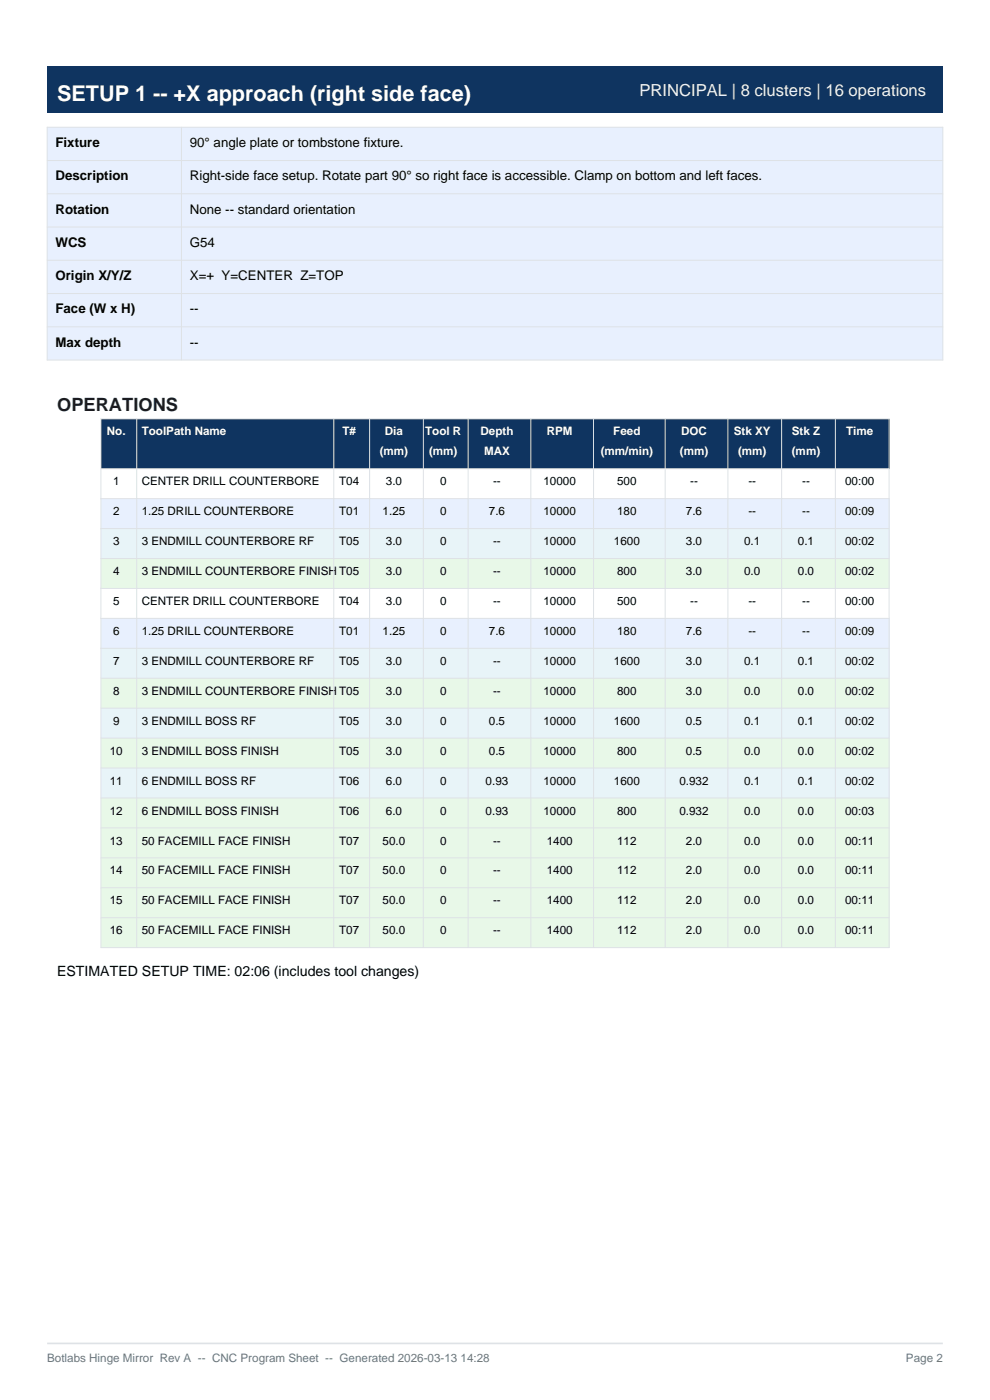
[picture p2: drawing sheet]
<svg xmlns="http://www.w3.org/2000/svg" width="210mm" height="297mm" viewBox="0 0 210 297" stroke-linecap="round" stroke-linejoin="round" font-family="sans-serif">
<defs><g id="words">
<text font-size="4.6" fill="#fff" x="12.1" y="21.5">SETUP 1 -- +X approach (right side face)</text>
<text font-size="3.9" fill="#1a1a2e" x="12.1" y="87.1">OPERATIONS</text>
<text font-size="3.5" fill="#e8f0fe" x="135.6" y="20.5">PRINCIPAL | 8 clusters | 16 operations</text>
<text font-size="3" x="12.1" y="207">ESTIMATED SETUP TIME: 02:06 (includes tool changes)</text>
<g font-size="2.8">
<text x="11.8" y="31.2">Fixture</text>
<text x="40.3" y="31.2">90° angle plate or tombstone fixture.</text>
<text x="11.8" y="38.3">Description</text>
<text x="40.3" y="38.3">Right-side face setup. Rotate part 90° so right face is accessible. Clamp on bottom and left faces.</text>
<text x="11.8" y="45.3">Rotation</text>
<text x="40.3" y="45.3">None -- standard orientation</text>
<text x="11.8" y="52.4">WCS</text>
<text x="40.3" y="52.4">G54</text>
<text x="11.8" y="59.4">Origin X/Y/Z</text>
<text x="40.3" y="59.4">X=+ Y=CENTER Z=TOP</text>
<text x="11.8" y="66.5">Face (W x H)</text>
<text x="40.3" y="66.5">--</text>
<text x="11.8" y="73.6">Max depth</text>
<text x="40.3" y="73.6">--</text>
</g>
<g font-size="2.5" fill="#fff">
<text x="22.7" y="92.4">No.</text>
<text x="30.1" y="92.4">ToolPath Name</text>
<text x="72.6" y="92.4">T#</text>
<text x="81.6" y="92.4">Dia</text>
<text x="90.2" y="92.4">Tool R</text>
<text x="101.9" y="92.4">Depth</text>
<text x="116" y="92.4">RPM</text>
<text x="130.1" y="92.4">Feed</text>
<text x="144.5" y="92.4">DOC</text>
<text x="155.7" y="92.4">Stk XY</text>
<text x="168" y="92.4">Stk Z</text>
<text x="179.5" y="92.4">Time</text>
<text x="80.6" y="96.6">(mm)</text>
<text x="91" y="96.6">(mm)</text>
<text x="102.7" y="96.6">MAX</text>
<text x="127.4" y="96.6">(mm/min)</text>
<text x="144.2" y="96.6">(mm)</text>
<text x="156.6" y="96.6">(mm)</text>
<text x="168" y="96.6">(mm)</text>
</g>
<g font-size="2.5">
<text x="24" y="103">1</text>
<text x="30.1" y="103">CENTER DRILL COUNTERBORE</text>
<text x="71.9" y="103">T04</text>
<text x="81.9" y="103">3.0</text>
<text x="93.3" y="103">0</text>
<text x="104.6" y="103">--</text>
<text x="115.3" y="103">10000</text>
<text x="130.9" y="103">500</text>
<text x="146.4" y="103">--</text>
<text x="158.7" y="103">--</text>
<text x="170.1" y="103">--</text>
<text x="179.3" y="103">00:00</text>
<text x="24" y="109.3">2</text>
<text x="30.1" y="109.3">1.25 DRILL COUNTERBORE</text>
<text x="71.9" y="109.3">T01</text>
<text x="81.2" y="109.3">1.25</text>
<text x="93.3" y="109.3">0</text>
<text x="103.7" y="109.3">7.6</text>
<text x="115.3" y="109.3">10000</text>
<text x="130.9" y="109.3">180</text>
<text x="145.5" y="109.3">7.6</text>
<text x="158.7" y="109.3">--</text>
<text x="170.1" y="109.3">--</text>
<text x="179.3" y="109.3">00:09</text>
<text x="24" y="115.7">3</text>
<text x="30.1" y="115.7">3 ENDMILL COUNTERBORE RF</text>
<text x="71.9" y="115.7">T05</text>
<text x="81.9" y="115.7">3.0</text>
<text x="93.3" y="115.7">0</text>
<text x="104.6" y="115.7">--</text>
<text x="115.3" y="115.7">10000</text>
<text x="130.2" y="115.7">1600</text>
<text x="145.5" y="115.7">3.0</text>
<text x="157.9" y="115.7">0.1</text>
<text x="169.3" y="115.7">0.1</text>
<text x="179.3" y="115.7">00:02</text>
<text x="24" y="122">4</text>
<text x="30.1" y="122">3 ENDMILL COUNTERBORE FINISH</text>
<text x="71.9" y="122">T05</text>
<text x="81.9" y="122">3.0</text>
<text x="93.3" y="122">0</text>
<text x="104.6" y="122">--</text>
<text x="115.3" y="122">10000</text>
<text x="130.9" y="122">800</text>
<text x="145.5" y="122">3.0</text>
<text x="157.9" y="122">0.0</text>
<text x="169.3" y="122">0.0</text>
<text x="179.3" y="122">00:02</text>
<text x="24" y="128.4">5</text>
<text x="30.1" y="128.4">CENTER DRILL COUNTERBORE</text>
<text x="71.9" y="128.4">T04</text>
<text x="81.9" y="128.4">3.0</text>
<text x="93.3" y="128.4">0</text>
<text x="104.6" y="128.4">--</text>
<text x="115.3" y="128.4">10000</text>
<text x="130.9" y="128.4">500</text>
<text x="146.4" y="128.4">--</text>
<text x="158.7" y="128.4">--</text>
<text x="170.1" y="128.4">--</text>
<text x="179.3" y="128.4">00:00</text>
<text x="24" y="134.7">6</text>
<text x="30.1" y="134.7">1.25 DRILL COUNTERBORE</text>
<text x="71.9" y="134.7">T01</text>
<text x="81.2" y="134.7">1.25</text>
<text x="93.3" y="134.7">0</text>
<text x="103.7" y="134.7">7.6</text>
<text x="115.3" y="134.7">10000</text>
<text x="130.9" y="134.7">180</text>
<text x="145.5" y="134.7">7.6</text>
<text x="158.7" y="134.7">--</text>
<text x="170.1" y="134.7">--</text>
<text x="179.3" y="134.7">00:09</text>
<text x="24" y="141.1">7</text>
<text x="30.1" y="141.1">3 ENDMILL COUNTERBORE RF</text>
<text x="71.9" y="141.1">T05</text>
<text x="81.9" y="141.1">3.0</text>
<text x="93.3" y="141.1">0</text>
<text x="104.6" y="141.1">--</text>
<text x="115.3" y="141.1">10000</text>
<text x="130.2" y="141.1">1600</text>
<text x="145.5" y="141.1">3.0</text>
<text x="157.9" y="141.1">0.1</text>
<text x="169.3" y="141.1">0.1</text>
<text x="179.3" y="141.1">00:02</text>
<text x="24" y="147.4">8</text>
<text x="30.1" y="147.4">3 ENDMILL COUNTERBORE FINISH</text>
<text x="71.9" y="147.4">T05</text>
<text x="81.9" y="147.4">3.0</text>
<text x="93.3" y="147.4">0</text>
<text x="104.6" y="147.4">--</text>
<text x="115.3" y="147.4">10000</text>
<text x="130.9" y="147.4">800</text>
<text x="145.5" y="147.4">3.0</text>
<text x="157.9" y="147.4">0.0</text>
<text x="169.3" y="147.4">0.0</text>
<text x="179.3" y="147.4">00:02</text>
<text x="24" y="153.8">9</text>
<text x="30.1" y="153.8">3 ENDMILL BOSS RF</text>
<text x="71.9" y="153.8">T05</text>
<text x="81.9" y="153.8">3.0</text>
<text x="93.3" y="153.8">0</text>
<text x="103.7" y="153.8">0.5</text>
<text x="115.3" y="153.8">10000</text>
<text x="130.2" y="153.8">1600</text>
<text x="145.5" y="153.8">0.5</text>
<text x="157.9" y="153.8">0.1</text>
<text x="169.3" y="153.8">0.1</text>
<text x="179.3" y="153.8">00:02</text>
<text x="23.3" y="160.1">10</text>
<text x="30.1" y="160.1">3 ENDMILL BOSS FINISH</text>
<text x="71.9" y="160.1">T05</text>
<text x="81.9" y="160.1">3.0</text>
<text x="93.3" y="160.1">0</text>
<text x="103.7" y="160.1">0.5</text>
<text x="115.3" y="160.1">10000</text>
<text x="130.9" y="160.1">800</text>
<text x="145.5" y="160.1">0.5</text>
<text x="157.9" y="160.1">0.0</text>
<text x="169.3" y="160.1">0.0</text>
<text x="179.3" y="160.1">00:02</text>
<text x="23.3" y="166.5">11</text>
<text x="30.1" y="166.5">6 ENDMILL BOSS RF</text>
<text x="71.9" y="166.5">T06</text>
<text x="81.9" y="166.5">6.0</text>
<text x="93.3" y="166.5">0</text>
<text x="103" y="166.5">0.93</text>
<text x="115.3" y="166.5">10000</text>
<text x="130.2" y="166.5">1600</text>
<text x="144.1" y="166.5">0.932</text>
<text x="157.9" y="166.5">0.1</text>
<text x="169.3" y="166.5">0.1</text>
<text x="179.3" y="166.5">00:02</text>
<text x="23.3" y="172.8">12</text>
<text x="30.1" y="172.8">6 ENDMILL BOSS FINISH</text>
<text x="71.9" y="172.8">T06</text>
<text x="81.9" y="172.8">6.0</text>
<text x="93.3" y="172.8">0</text>
<text x="103" y="172.8">0.93</text>
<text x="115.3" y="172.8">10000</text>
<text x="130.9" y="172.8">800</text>
<text x="144.1" y="172.8">0.932</text>
<text x="157.9" y="172.8">0.0</text>
<text x="169.3" y="172.8">0.0</text>
<text x="179.3" y="172.8">00:03</text>
<text x="23.3" y="179.2">13</text>
<text x="30.1" y="179.2">50 FACEMILL FACE FINISH</text>
<text x="71.9" y="179.2">T07</text>
<text x="81.2" y="179.2">50.0</text>
<text x="93.3" y="179.2">0</text>
<text x="104.6" y="179.2">--</text>
<text x="116" y="179.2">1400</text>
<text x="130.9" y="179.2">112</text>
<text x="145.5" y="179.2">2.0</text>
<text x="157.9" y="179.2">0.0</text>
<text x="169.3" y="179.2">0.0</text>
<text x="179.3" y="179.2">00:11</text>
<text x="23.3" y="185.5">14</text>
<text x="30.1" y="185.5">50 FACEMILL FACE FINISH</text>
<text x="71.9" y="185.5">T07</text>
<text x="81.2" y="185.5">50.0</text>
<text x="93.3" y="185.5">0</text>
<text x="104.6" y="185.5">--</text>
<text x="116" y="185.5">1400</text>
<text x="130.9" y="185.5">112</text>
<text x="145.5" y="185.5">2.0</text>
<text x="157.9" y="185.5">0.0</text>
<text x="169.3" y="185.5">0.0</text>
<text x="179.3" y="185.5">00:11</text>
<text x="23.3" y="191.9">15</text>
<text x="30.1" y="191.9">50 FACEMILL FACE FINISH</text>
<text x="71.9" y="191.9">T07</text>
<text x="81.2" y="191.9">50.0</text>
<text x="93.3" y="191.9">0</text>
<text x="104.6" y="191.9">--</text>
<text x="116" y="191.9">1400</text>
<text x="130.9" y="191.9">112</text>
<text x="145.5" y="191.9">2.0</text>
<text x="157.9" y="191.9">0.0</text>
<text x="169.3" y="191.9">0.0</text>
<text x="179.3" y="191.9">00:11</text>
<text x="23.3" y="198.2">16</text>
<text x="30.1" y="198.2">50 FACEMILL FACE FINISH</text>
<text x="71.9" y="198.2">T07</text>
<text x="81.2" y="198.2">50.0</text>
<text x="93.3" y="198.2">0</text>
<text x="104.6" y="198.2">--</text>
<text x="116" y="198.2">1400</text>
<text x="130.9" y="198.2">112</text>
<text x="145.5" y="198.2">2.0</text>
<text x="157.9" y="198.2">0.0</text>
<text x="169.3" y="198.2">0.0</text>
<text x="179.3" y="198.2">00:11</text>
</g>
<g font-size="2.5" fill="#6c757d">
<text x="10" y="289">Botlabs Hinge Mirror Rev A -- CNC Program Sheet -- Generated 2026-03-13 14:28</text>
<text x="192.2" y="289">Page 2</text>
</g>
</g></defs>
<path d="M10 285h190" fill="none" stroke="#dee2e6" stroke-width=".35"/>
<path d="M10 14.1h190v9.9h-190z" fill-rule="evenodd" fill="#0f3460"/>
<path d="M10 27h190v49.4h-190z" fill-rule="evenodd" fill="#e8f0fe"/>
<path d="M10 27h190v49.4h-190zM10 34h190M38.5 27v49.4M10 41.1h190M10 48.2h190M10 55.2h190M10 62.3h190M10 69.3h190" fill="none" stroke="#dee2e6" stroke-width=".21"/>
<path d="M21.4 88.9h167.2v10.5h-167.2z" fill-rule="evenodd" fill="#0f3460"/>
<path d="M21.4 99.4h167.2v6.4h-167.2z" fill-rule="evenodd" fill="#fff"/>
<path d="M21.4 105.8h167.2v6.3h-167.2z" fill-rule="evenodd" fill="#e8f0fe"/>
<path d="M21.4 112.1h167.2v6.4h-167.2z" fill-rule="evenodd" fill="#fff"/>
<path d="M21.4 118.5h167.2v6.3h-167.2z" fill-rule="evenodd" fill="#e8f0fe"/>
<path d="M21.4 124.8h167.2v6.4h-167.2z" fill-rule="evenodd" fill="#fff"/>
<path d="M21.4 131.2h167.2v6.3h-167.2z" fill-rule="evenodd" fill="#e8f0fe"/>
<path d="M21.4 137.5h167.2v6.4h-167.2z" fill-rule="evenodd" fill="#fff"/>
<path d="M21.4 143.9h167.2v6.3h-167.2z" fill-rule="evenodd" fill="#e8f0fe"/>
<path d="M21.4 150.2h167.2v6.4h-167.2z" fill-rule="evenodd" fill="#fff"/>
<path d="M21.4 156.6h167.2v6.3h-167.2z" fill-rule="evenodd" fill="#e8f0fe"/>
<path d="M21.4 162.9h167.2v6.4h-167.2z" fill-rule="evenodd" fill="#fff"/>
<path d="M21.4 169.3h167.2v6.3h-167.2z" fill-rule="evenodd" fill="#e8f0fe"/>
<path d="M21.4 175.6h167.2v6.4h-167.2z" fill-rule="evenodd" fill="#fff"/>
<path d="M21.4 182h167.2v6.3h-167.2z" fill-rule="evenodd" fill="#e8f0fe"/>
<path d="M21.4 188.3h167.2v6.4h-167.2z" fill-rule="evenodd" fill="#fff"/>
<path d="M21.4 194.7h167.2v6.3h-167.2z" fill-rule="evenodd" fill="#e8f0fe"/>
<path d="M21.4 112.1h167.2v6.4h-167.2z" fill-rule="evenodd" fill="#e8f4f8"/>
<path d="M21.4 118.5h167.2v6.3h-167.2z" fill-rule="evenodd" fill="#e8f8e8"/>
<path d="M21.4 137.5h167.2v6.4h-167.2z" fill-rule="evenodd" fill="#e8f4f8"/>
<path d="M21.4 143.9h167.2v6.3h-167.2z" fill-rule="evenodd" fill="#e8f8e8"/>
<path d="M21.4 150.2h167.2v6.4h-167.2z" fill-rule="evenodd" fill="#e8f4f8"/>
<path d="M21.4 156.6h167.2v6.3h-167.2z" fill-rule="evenodd" fill="#e8f8e8"/>
<path d="M21.4 162.9h167.2v6.4h-167.2z" fill-rule="evenodd" fill="#e8f4f8"/>
<g fill="#e8f8e8">
<path d="M21.4 169.3h167.2v6.3h-167.2z" fill-rule="evenodd"/>
<path d="M21.4 175.6h167.2v6.4h-167.2z" fill-rule="evenodd"/>
<path d="M21.4 182h167.2v6.3h-167.2z" fill-rule="evenodd"/>
<path d="M21.4 188.3h167.2v6.4h-167.2z" fill-rule="evenodd"/>
<path d="M21.4 194.7h167.2v6.3h-167.2z" fill-rule="evenodd"/>
</g>
<g fill="none" stroke="#dee2e6" stroke-width=".21">
<path d="M21.4 88.9h167.2v112.1h-167.2zM21.4 99.4h167.2M29 88.9v112.1M70.8 88.9v112.1M78.4 88.9v112.1M89.8 88.9v112.1M99.3 88.9v112.1M112.6 88.9v112.1M125.9 88.9v112.1M141.1 88.9v112.1M154.4 88.9v112.1M165.8 88.9v112.1"/>
<path d="M177.2 88.9v112.1M21.4 105.8h167.2M21.4 112.1h167.2M21.4 118.5h167.2M21.4 124.8h167.2M21.4 131.2h167.2M21.4 137.5h167.2M21.4 143.9h167.2M21.4 150.2h167.2M21.4 156.6h167.2M21.4 162.9h167.2M21.4 169.3h167.2"/>
<path d="M21.4 175.6h167.2M21.4 182h167.2M21.4 188.3h167.2M21.4 194.7h167.2"/>
</g>
<use href="#words"/>
</svg>
